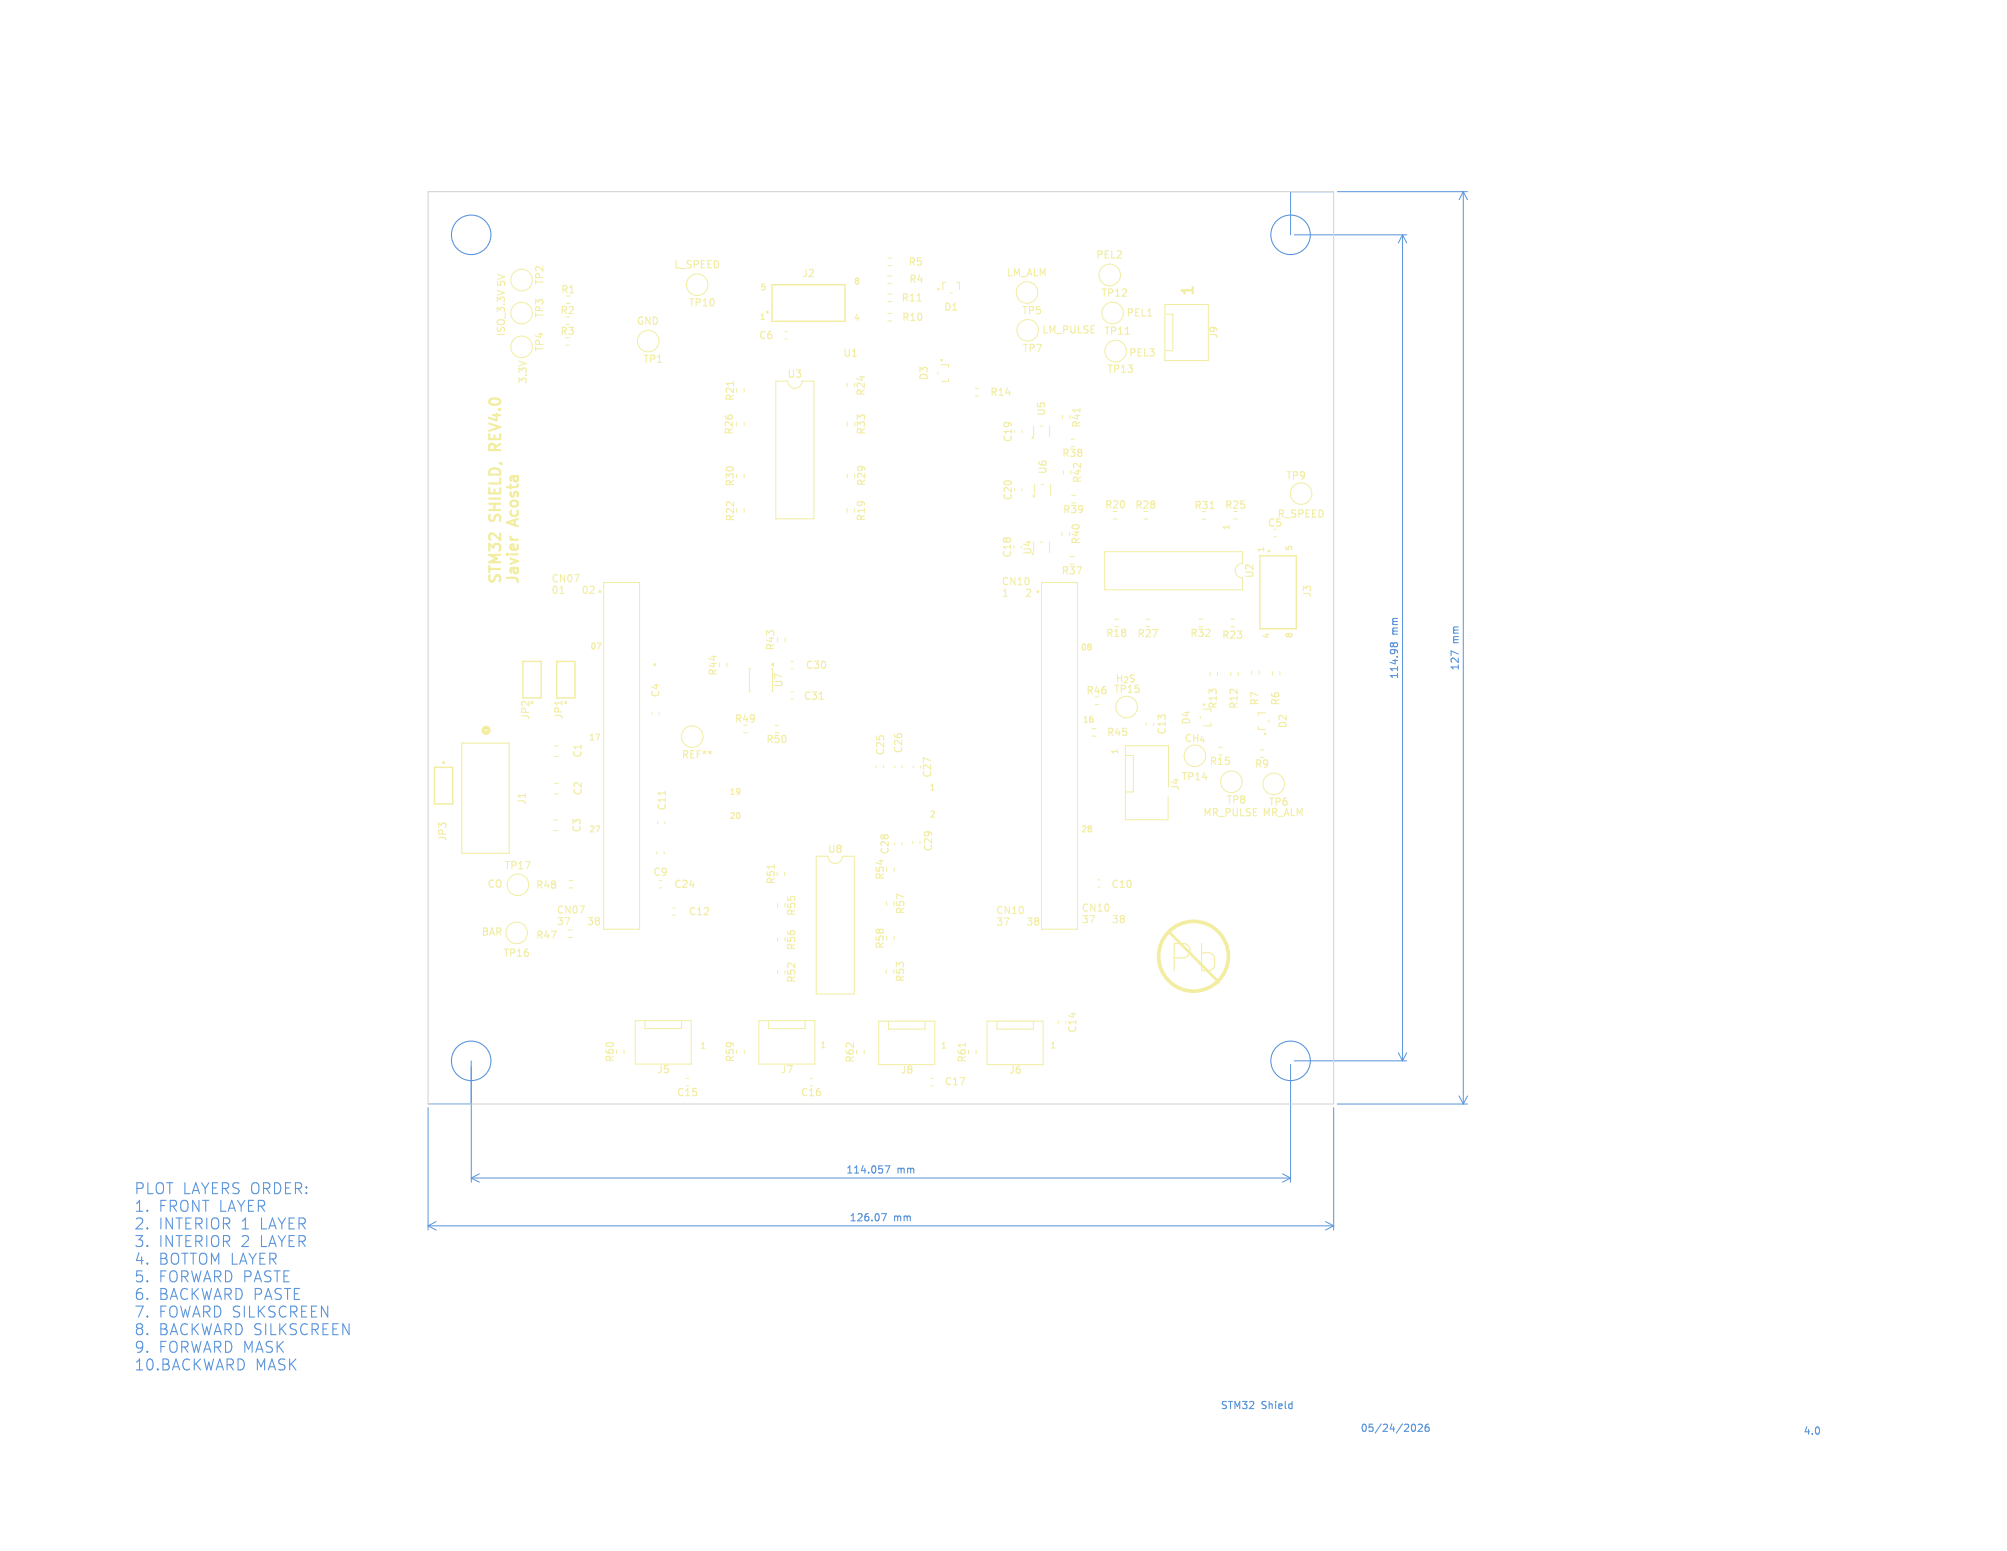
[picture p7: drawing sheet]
<svg xmlns="http://www.w3.org/2000/svg" width="279mm" height="216mm" viewBox="0 0 279 216" stroke-linecap="round" stroke-linejoin="round" font-family="sans-serif">
<defs><g id="words">
<text font-size="5.3" fill="#f2eda1" x="162.5" y="135.6">Pb</text>
<g font-size="2.1" fill="#f2eda1">
<text x="166.2" y="41.3" transform="rotate(-90 166.2 41.3)">1</text>
<text x="69.8" y="62" transform="rotate(-90 69.8 62)">REV4.0</text>
<text x="69.8" y="72.4" transform="rotate(-90 69.8 72.4)">SHIELD,</text>
<text x="72.3" y="73" transform="rotate(-90 72.3 73)">Acosta</text>
<text x="69.8" y="81.4" transform="rotate(-90 69.8 81.4)">STM32</text>
<text x="72.3" y="81.4" transform="rotate(-90 72.3 81.4)">Javier</text>
</g>
<g font-size="2.1" fill="#5994dc">
<text x="18.6" y="166.4">PLOT LAYERS ORDER:</text>
<text x="18.6" y="168.8">1.</text>
<text x="18.6" y="171.3">2.</text>
<text x="18.6" y="173.7">3.</text>
<text x="22.1" y="168.8">FRONT LAYER</text>
<text x="22.1" y="171.3">INTERIOR 1</text>
<text x="22.1" y="173.7">INTERIOR 2</text>
<text x="36.4" y="171.3">LAYER</text>
<text x="36.4" y="173.7">LAYER</text>
<text x="18.6" y="176.2">4.</text>
<text x="18.6" y="178.6">5.</text>
<text x="22.1" y="176.2">BOTTOM LAYER</text>
<text x="22.1" y="178.6">FORWARD PASTE</text>
<text x="18.6" y="181.1">6.</text>
<text x="18.6" y="183.5">7.</text>
<text x="18.6" y="186">8.</text>
<text x="22.1" y="181.1">BACKWARD PASTE</text>
<text x="22.1" y="183.5">FOWARD SILKSCREEN</text>
<text x="22.1" y="186">BACKWARD SILKSCREEN</text>
<text x="18.6" y="188.4">9.</text>
<text x="18.6" y="190.9">10.BACKWARD</text>
<text x="22.1" y="188.4">FORWARD MASK</text>
<text x="35.5" y="190.9">MASK</text>
</g>
<g font-size="1.4" fill="#f2eda1">
<text x="75.8" y="39.8" transform="rotate(-90 75.8 39.8)">TP2</text>
<text x="78" y="41">R1</text>
<text x="93.8" y="37.6">L_SPEED</text>
<text x="111.6" y="38.8">J2</text>
<text x="126.4" y="37.2">R5</text>
<text x="126.5" y="39.6">R4</text>
<text x="140.1" y="38.7">LM_ALM</text>
<text x="152.5" y="36.2">PEL2</text>
<text x="153.2" y="41.5">TP12</text>
<text x="70.5" y="46.9" transform="rotate(-90 70.5 46.9)">ISO_3.3V 5V</text>
<text x="75.8" y="44.4" transform="rotate(-90 75.8 44.4)">TP3</text>
<text x="77.9" y="46.8">R3</text>
<text x="77.9" y="43.9">R2</text>
<text x="88.5" y="45.4">GND</text>
<text x="95.8" y="42.9">TP10</text>
<text x="105.6" y="47.4">C6</text>
<text x="125.4" y="42.2">R11</text>
<text x="125.5" y="44.9">R10</text>
<text x="131.3" y="43.5">D1</text>
<text x="142.2" y="43.9">TP5</text>
<text x="145" y="46.6">LM_PULSE</text>
<text x="153.6" y="46.8">TP11</text>
<text x="156.7" y="44.3">PEL1</text>
<text x="169.7" y="47.2" transform="rotate(-90 169.7 47.2)">J9</text>
<text x="73.5" y="53.5" transform="rotate(-90 73.5 53.5)">3.3V</text>
<text x="75.8" y="49.1" transform="rotate(-90 75.8 49.1)">TP4</text>
<text x="89.5" y="50.7">TP1</text>
<text x="109.5" y="52.8">U3</text>
<text x="117.3" y="49.9">U1</text>
<text x="129.3" y="53" transform="rotate(-90 129.3 53)">D3</text>
<text x="142.3" y="49.2">TP7</text>
<text x="154" y="52.1">TP13</text>
<text x="157.1" y="49.8">PEL3</text>
<text x="102.4" y="55.9" transform="rotate(-90 102.4 55.9)">R21</text>
<text x="120.6" y="55.2" transform="rotate(-90 120.6 55.2)">R24</text>
<text x="137.8" y="55.3">R14</text>
<text x="145.7" y="58" transform="rotate(-90 145.7 58)">U5</text>
<text x="150.6" y="59.6" transform="rotate(-90 150.6 59.6)">R41</text>
<text x="102.2" y="60.6" transform="rotate(-90 102.2 60.6)">R26</text>
<text x="120.6" y="60.6" transform="rotate(-90 120.6 60.6)">R33</text>
<text x="141.1" y="61.7" transform="rotate(-90 141.1 61.7)">C19</text>
<text x="147.8" y="63.8">R38</text>
<text x="102.4" y="67.8" transform="rotate(-90 102.4 67.8)">R30</text>
<text x="120.7" y="67.8" transform="rotate(-90 120.7 67.8)">R29</text>
<text x="141" y="69.8" transform="rotate(-90 141 69.8)">C20</text>
<text x="145.9" y="66.1" transform="rotate(-90 145.9 66.1)">U6</text>
<text x="147.9" y="71.6">R39</text>
<text x="150.7" y="67.3" transform="rotate(-90 150.7 67.3)">R42</text>
<text x="153.7" y="71">R20</text>
<text x="157.9" y="71">R28</text>
<text x="166.2" y="71.1">R31</text>
<text x="170.4" y="71">R25</text>
<text x="179" y="66.9">TP9</text>
<text x="102.4" y="72.7" transform="rotate(-90 102.4 72.7)">R22</text>
<text x="120.6" y="72.6" transform="rotate(-90 120.6 72.6)">R19</text>
<text x="140.9" y="77.7" transform="rotate(-90 140.9 77.7)">C18</text>
<text x="143.8" y="77.3" transform="rotate(-90 143.8 77.3)">U4</text>
<text x="150.5" y="75.9" transform="rotate(-90 150.5 75.9)">R40</text>
<text x="176.4" y="73.5">C5</text>
<text x="177.7" y="72.3">R_SPEED</text>
<text x="76.7" y="81.1">CN07</text>
<text x="76.7" y="82.7">01</text>
<text x="81.2" y="82.7">02</text>
<text x="139.4" y="81.5">CN10</text>
<text x="139.4" y="83.1">1</text>
<text x="143" y="83.1">2</text>
<text x="147.7" y="80.2">R37</text>
<text x="174.7" y="80.6" transform="rotate(-90 174.7 80.6)">U2</text>
<text x="182.7" y="83.3" transform="rotate(-90 182.7 83.3)">J3</text>
<text x="153.9" y="88.9">R18</text>
<text x="158.2" y="88.9">R27</text>
<text x="165.6" y="88.9">R32</text>
<text x="170" y="89.1">R23</text>
<text x="100" y="94.2" transform="rotate(-90 100 94.2)">R44</text>
<text x="108" y="90.6" transform="rotate(-90 108 90.6)">R43</text>
<text x="109.1" y="95.8" transform="rotate(-90 109.1 95.8)">U7</text>
<text x="112.1" y="93.3">C30</text>
<text x="155.2" y="95.2">H_{2}S</text>
<text x="73.9" y="100.3" transform="rotate(-90 73.9 100.3)">JP2</text>
<text x="78.5" y="100.2" transform="rotate(-90 78.5 100.2)">JP1</text>
<text x="92" y="97.2" transform="rotate(-90 92 97.2)">C4</text>
<text x="102.2" y="100.8">R49</text>
<text x="111.8" y="97.6">C31</text>
<text x="151.1" y="96.8">R46</text>
<text x="155" y="96.6">TP15</text>
<text x="165.9" y="101" transform="rotate(-90 165.9 101)">D4</text>
<text x="169.6" y="98.8" transform="rotate(-90 169.6 98.8)">R13</text>
<text x="172.5" y="98.8" transform="rotate(-90 172.5 98.8)">R12</text>
<text x="175.4" y="98.3" transform="rotate(-90 175.4 98.3)">R7</text>
<text x="178.3" y="98.3" transform="rotate(-90 178.3 98.3)">R6</text>
<text x="179.3" y="101.5" transform="rotate(-90 179.3 101.5)">D2</text>
<text x="81.2" y="105.6" transform="rotate(-90 81.2 105.6)">C1</text>
<text x="94.8" y="105.8">REF**</text>
<text x="106.6" y="103.6">R50</text>
<text x="123.3" y="105.3" transform="rotate(-90 123.3 105.3)">C25</text>
<text x="125.8" y="105" transform="rotate(-90 125.8 105)">C26</text>
<text x="154" y="102.7">R45</text>
<text x="162.5" y="102.4" transform="rotate(-90 162.5 102.4)">C13</text>
<text x="164.8" y="103.5">CH_{4}</text>
<text x="168.3" y="106.7">R15</text>
<text x="174.6" y="107.1">R9</text>
<text x="73.4" y="112.1" transform="rotate(-90 73.4 112.1)">J1</text>
<text x="81.2" y="110.8" transform="rotate(-90 81.2 110.8)">C2</text>
<text x="92.9" y="112.9" transform="rotate(-90 92.9 112.9)">C11</text>
<text x="129.8" y="108.4" transform="rotate(-90 129.8 108.4)">C27</text>
<text x="164.3" y="110.1" transform="rotate(-90 164.3 110.1)">J4</text>
<text x="164.4" y="108.8">TP14</text>
<text x="167.4" y="113.8">MR_PULSE MR_ALM</text>
<text x="170.6" y="112.1">TP8</text>
<text x="176.5" y="112.4">TP6</text>
<text x="62.3" y="117.2" transform="rotate(-90 62.3 117.2)">JP3</text>
<text x="81" y="116" transform="rotate(-90 81 116)">C3</text>
<text x="115.2" y="118.9">U8</text>
<text x="123.9" y="119" transform="rotate(-90 123.9 119)">C28</text>
<text x="130" y="118.6" transform="rotate(-90 130 118.6)">C29</text>
<text x="67.8" y="123.8">CO</text>
<text x="70.1" y="121.2">TP17</text>
<text x="74.5" y="123.9">R48</text>
<text x="90.8" y="122.1">C9</text>
<text x="93.8" y="123.8">C24</text>
<text x="108.1" y="123.2" transform="rotate(-90 108.1 123.2)">R51</text>
<text x="123.2" y="122.6" transform="rotate(-90 123.2 122.6)">R54</text>
<text x="154.6" y="123.8">C10</text>
<text x="67" y="130.4">BAR</text>
<text x="74.5" y="130.9">R47</text>
<text x="77.5" y="127.2">CN07</text>
<text x="77.5" y="128.9">37</text>
<text x="82" y="128.9">38</text>
<text x="95.8" y="127.6">C12</text>
<text x="110.9" y="127.6" transform="rotate(-90 110.9 127.6)">R55</text>
<text x="126.1" y="127.4" transform="rotate(-90 126.1 127.4)">R57</text>
<text x="138.6" y="127.3">CN10</text>
<text x="138.6" y="128.9">37</text>
<text x="143.1" y="128.9">38</text>
<text x="150.5" y="127">CN10</text>
<text x="150.5" y="128.6">37</text>
<text x="155" y="128.6">38</text>
<text x="70" y="133.4">TP16</text>
<text x="110.9" y="132.4" transform="rotate(-90 110.9 132.4)">R56</text>
<text x="110.9" y="136.9" transform="rotate(-90 110.9 136.9)">R52</text>
<text x="123.2" y="132.2" transform="rotate(-90 123.2 132.2)">R58</text>
<text x="126.1" y="136.8" transform="rotate(-90 126.1 136.8)">R53</text>
<text x="150" y="143.9" transform="rotate(-90 150 143.9)">C14</text>
<text x="85.6" y="148" transform="rotate(-90 85.6 148)">R60</text>
<text x="91.4" y="149.6">J5</text>
<text x="102.4" y="148" transform="rotate(-90 102.4 148)">R59</text>
<text x="108.6" y="149.6">J7</text>
<text x="119.1" y="148" transform="rotate(-90 119.1 148)">R62</text>
<text x="125.3" y="149.7">J8</text>
<text x="134.7" y="148" transform="rotate(-90 134.7 148)">R61</text>
<text x="140.4" y="149.7">J6</text>
<text x="94.1" y="152.8">C15</text>
<text x="111.4" y="152.8">C16</text>
<text x="131.4" y="151.3">C17</text>
</g>
<g font-size="1.4" fill="#5994dc">
<text x="194.8" y="88.4" transform="rotate(-90 194.8 88.4)">mm</text>
<text x="203.3" y="89.6" transform="rotate(-90 203.3 89.6)">mm</text>
<text x="194.8" y="94.6" transform="rotate(-90 194.8 94.6)">114.98</text>
<text x="203.3" y="93.4" transform="rotate(-90 203.3 93.4)">127</text>
<text x="117.7" y="163.6">114.057</text>
<text x="124.9" y="163.6">mm</text>
<text x="118.2" y="170.2">126.07</text>
<text x="124.4" y="170.2">mm</text>
<text x="169.9" y="196.2">STM32</text>
<text x="175.6" y="196.2">Shield</text>
<text x="189.3" y="199.4">05/24/2026</text>
<text x="251" y="199.8">4.0</text>
</g>
<g font-size="1.1" fill="#f2eda1">
<text x="105.8" y="40.5">5</text>
<text x="118.8" y="39.6">8</text>
<text x="105.7" y="44.6">1</text>
<text x="118.8" y="44.7">4</text>
<text x="171.2" y="73.9" transform="rotate(-90 171.2 73.9)">1</text>
<text x="176" y="77" transform="rotate(-90 176 77)">1</text>
<text x="179.9" y="76.8" transform="rotate(-90 179.9 76.8)">5</text>
<text x="176.8" y="89" transform="rotate(-90 176.8 89)">4</text>
<text x="180" y="88.9" transform="rotate(-90 180 88.9)">8</text>
<text x="82.1" y="90.4">07</text>
<text x="150.4" y="90.6">08</text>
<text x="150.7" y="100.6">16</text>
<text x="81.9" y="103.1">17</text>
<text x="155.7" y="105.1" transform="rotate(-90 155.7 105.1)">1</text>
<text x="101.5" y="110.7">19</text>
<text x="129.3" y="110.1">1</text>
<text x="129.4" y="113.8">2</text>
<text x="82" y="115.9">27</text>
<text x="101.5" y="114">20</text>
<text x="150.4" y="115.9">28</text>
<text x="97.4" y="146">1</text>
<text x="114.1" y="145.9">1</text>
<text x="130.9" y="146">1</text>
<text x="146.2" y="146">1</text>
</g>
</g></defs>
<path d="M162.7 129.7l7 7" fill="none" stroke="#f2eda1" stroke-width=".38"/>
<g fill="none" stroke="#f2eda1" stroke-width=".51">
<circle cx="67.7" cy="101.7" r=".38"/>
<circle cx="166.2" cy="133.1" r="4.9"/>
</g>
<g fill="none" stroke="#f2eda1" stroke-width=".14">
<path d="M123.6 38.4h.5M123.6 39.5h.5M123.6 35.9h.5M123.6 37h.5M131.7 39.3h-.4v1M133.2 39.3h.4v1M78.8 48.1h.5M78.8 45.2h.5M78.8 42.3h.6M103.6 54.1v.5M103.6 58.8v.5M108 53.1h1.7a1 1 0 0 0 1 1 1 1 0 0 0 1-1h1.6v19.1h-5.3z"/>
<path d="M109.3 46.2h.3M109.3 47.2h.3M117.9 53.3v.5M117.9 58.8v.5M119 53.3v.5M119 58.8v.5M123.6 43.6h.5M123.6 44.7h.5M123.6 40.9h.5M123.6 42h.5M130.6 51.8v.3M131 50.8h1v.4"/>
<path d="M132 52.7v.4h-.9M132.3 40.8h.3M135.8 54.1h.5M135.8 55.1h.5M142.3 59.9v.3M143.9 59.3v1.3M144.8 59.3h.4M146.1 59.3v1.5M147.9 57.8v.5M149 57.8v.5M162.2 42.4h6v7.8h-6zM162.3 43.7h1v5.1h-1"/>
<path d="M103.6 66v.5M103.6 70.8v.5M117.9 66v.6M117.9 70.8v.5M119 66v.6M119 70.8v.5M142.2 76v.3M142.3 68v.3M144 67.4v1.4M144.8 75.5h.4M145 67.4h.3M146.1 75.5v1.4"/>
<path d="M146.3 67.4v1.5M147.8 74.1v.5M148 65.5v.5M148.9 74.1v.5M149 77.5h.5M149 78.5h.5M149.1 65.5v.5M149.1 61.1h.5M149.1 62.2h.5M149.2 69h.5M149.2 70h.5M153.8 76.8h19.2v1.7a1 1 0 0 0-1 1 1 1 0 0 0 1 1v1.6h-19.2z"/>
<path d="M155 72.2h.5M159.2 72.2h.6M167.3 72.3h.5M171.8 72.2h.5M177.3 74.7h.3M77.9 82.6h.6M84 81.1h5v48.2h-5zM90.8 99.2v.3M91.8 99.2v.3M101.2 92.3v.5M104.5 93.1h-.2v3.2h.2M107.4 93.1h.1v3.2h-.1"/>
<path d="M109.3 88.8v.5M110.1 96.3h.3M110.1 97.3h.3M110.1 92.1h.3M110.1 93.1h.3M145 81.1h5v48.2h-5zM152.5 98.1h.5M155.2 86.2h.5M155.2 87.2h.5M159.6 86.2h.5M159.6 87.2h.5M166.9 86.2h.5"/>
<path d="M166.9 87.2h.5M167.1 99.7v.3M167.5 98.7h1.1M168.4 93.6v.5M169.5 93.6v.5M171.3 93.6v.5M171.3 86.2h.6M171.3 87.2h.6M172.4 93.6v.5M174.2 93.4v.5M175.3 93.4v.5M176.2 99.2h-1v.4"/>
<path d="M177.1 93.5v.5M178.2 93.5v.5M77 114.1h.6M77 115.6h.6M77.2 109h.5M77.2 110.5h.5M77.2 103.8h.5M77.2 105.3h.5M91.4 118.6v.3M91.6 114.4v.2M92.5 118.6v.3M92.6 114.4v.2"/>
<path d="M103.5 102h.5M107.9 101h.5M107.9 102h.5M113.6 119.2h1.7a1 1 0 0 0 1 1 1 1 0 0 0 1-1h1.6v19.2h-5.3zM122 106.5v.3M123 106.5v.3M124.6 106.6v.3M124.6 117.3v.3M125.6 106.6v.3M125.6 117.3v.3M127.1 117.1v.3M127.2 106.6v.3"/>
<path d="M128.1 117.1v.3M128.2 106.6v.3M152 101.4h.5M152 102.5h.5M156.8 105.2h1v5h-1M159.6 100.7v.3M160.6 100.7v.3M162.7 109.6v-5.8h-6v10.3h5.9v-3.2M168.6 100.6v.4h-1M169.7 104h.5M169.7 105.1h.5M175.2 101.1v.4h1"/>
<path d="M175.4 104.4h.5M175.4 105.4h.5M176.6 100.2v.3M79.1 129.4h.5M79.1 130.5h.5M79.2 123.6h.5M79.2 122.6h.5M91.8 123.6h.3M93.7 126.4h.2M93.7 127.4h.2M108.2 125.8v.5M108.2 130.5v.5"/>
<path d="M108.2 135.1v.5M109.2 121.4v.5M109.3 125.8v.5M109.3 130.5v.5M109.3 135.1v.5M123.4 135v.5M123.4 125.5v.5M124.4 135v.5M124.5 120.8v.5M124.5 125.5v.5M124.5 130.4v.5M152.8 122.5h.3"/>
<path d="M152.8 123.5h.3M86.9 146.1v.5M88.4 142.1h7.8v6h-7.8zM89.8 142.2v1h5.1v-1M95.6 151.1h.3M95.6 150.1h.3M103.6 146.1v.5M105.6 142.1h7.8v6h-7.8zM107 142.2v1h5.1v-1M112.8 150.1h.3M112.8 151.1h.3M120.3 146.2v.5"/>
<path d="M122.3 142.1h7.8v6.1h-7.8zM123.7 142.2v1.1h5.1v-1.1M129.5 150.1h.3M129.5 151.1h.3M135.9 146.2v.5M137.4 142.1h7.8v6.1h-7.8zM138.8 142.2v1.1h5.1v-1.1M147.4 142.2v.3M148.4 142.2v.3"/>
<circle cx="72.6" cy="39" r="1.5"/>
<circle cx="97.1" cy="39.6" r="1.5"/>
<circle cx="154.5" cy="38.3" r="1.5"/>
<circle cx="72.6" cy="43.6" r="1.5"/>
<circle cx="72.6" cy="48.3" r="1.5"/>
<circle cx="90.2" cy="47.5" r="1.5"/>
<circle cx="143" cy="40.7" r="1.5"/>
<circle cx="143.1" cy="46" r="1.5"/>
<circle cx="154.9" cy="43.6" r="1.5"/>
<circle cx="155.3" cy="48.9" r="1.5"/>
<circle cx="181.1" cy="68.7" r="1.5"/>
<circle cx="156.8" cy="98.4" r="1.5"/>
<circle cx="96.4" cy="102.5" r="1.5"/>
<circle cx="166.3" cy="105.2" r="1.5"/>
<circle cx="171.4" cy="108.8" r="1.5"/>
<circle cx="177.3" cy="109.1" r="1.5"/>
<circle cx="71.9" cy="129.9" r="1.5"/>
<circle cx="72.1" cy="123.2" r="1.5"/>
</g>
<path d="M68.1 62.1v.6h1.5M68.9 62.1v.6" fill="none" stroke="#f2eda1" stroke-width=".3"/>
<path d="M102.1 53.1v.6M127.7 41.9h.5M150.3 56.8v.6M156.7 46.5h.5M168.4 70.8h.6M78.2 97.6v.5M114.1 97.3h.5M64.3 103.4h6.6v15.4h-6.6zM92.6 110.1v.6M107.8 120.4v.5M134.4 145.2v.5" fill="none" stroke="#f2eda1" stroke-width=".15"/>
<g fill="#f2eda1" stroke="#f2eda1" stroke-width=".14">
<path d="M143.8 68.9l.2 .2-.2 .1z"/>
<path d="M176.1 102l.2 .2h-.3z"/>
<path d="M130.6 40.1l.2 .2-.2 .1z"/>
<path d="M167.5 98h.3l-.2 .2z"/>
<path d="M131 50.1h.2l-.1 .2z"/>
<path d="M107.4 92.5l.3-.2v.4z"/>
<path d="M143.7 60.8l.2 .1-.2 .2z"/>
</g>
<g fill="none" stroke="#f2eda1" stroke-width=".2">
<path d="M107.5 39.6h10.1v5.1h-10.1zM175.4 77.4h5.1v10.1h-5.1zM72.8 92.1h2.5v5.1h-2.5zM77.5 92.1h2.5v5.1h-2.5zM60.5 106.8h2.5v5.1h-2.5z"/>
<circle cx="106.8" cy="43.4" r=".1"/>
<circle cx="176.7" cy="76.7" r=".1"/>
<circle cx="83.5" cy="82.4" r=".1"/>
<circle cx="91.1" cy="92.5" r=".1"/>
<circle cx="144.5" cy="82.4" r=".1"/>
<circle cx="61.8" cy="106.2" r=".1"/>
</g>
<g fill="none" stroke="#5994dc" stroke-width=".15">
<path d="M194 89.8l-.1 .2M194 89.7l-.2-.2h-.2v.2v.3M194 89.7l.2-.2h.3l.1 .2-.1 .3M194 89.7v.1M194 89.8l.1 .2M203 91l-1-.4v.7M122.7 168.9h.7l-.4 1M123.2 162.3h.7l-.5 1M196.7 198.2a.53 .53 0 0 1 .4 .5 .53 .53 0 0 1-.4 .5M197.4 198.3l.4-.1 .2 .3-.6 .7h.6M198.9 198.2l-.3 .1a.67 .67 0 0 0 0 .9h.3l.1-.4-.2-.2-.3 .1-.1 .1"/>
<circle cx="65.6" cy="32.7" r="2.75"/>
<circle cx="179.7" cy="32.7" r="2.75"/>
<circle cx="65.6" cy="147.7" r="2.75"/>
<circle cx="179.7" cy="147.7" r="2.75"/>
</g>
<g fill="none" stroke="#5994dc" stroke-width=".14">
<path d="M180.2 32.7h15.6M185.7 26.7h-6v6M186.2 26.7h18.1M195.2 32.7v115M195.2 32.7l.6 1.1M195.2 32.7l-.5 1.1M203.7 26.7v127M203.7 26.7l.6 1.1M203.7 26.7l-.6 1.1M59.6 154.2v17M59.6 153.7h6M65.6 147.7v16.9"/>
<path d="M179.7 148.2v16.4M180.2 147.7h15.6M185.7 154.2v17M186.2 153.7h18.1M194.7 146.5l.5 1.2M195.8 146.5l-.6 1.2M203.1 152.6l.6 1.1M204.3 152.6l-.6 1.1M59.6 170.6h126.1M59.6 170.6l1.1 .6M60.7 170.1l-1.1 .5M65.6 164h114.1"/>
<path d="M65.6 164l1.1 .6M66.7 163.4l-1.1 .6M178.5 163.4l1.2 .6M179.7 164l-1.2 .6M184.5 170.1l1.2 .5M185.7 170.6l-1.2 .6"/>
</g>
<path d="M59.6 26.7h126.1v127h-126.1z" fill="none" stroke="#d0d2cd" stroke-width=".14"/>
<use href="#words"/>
</svg>
